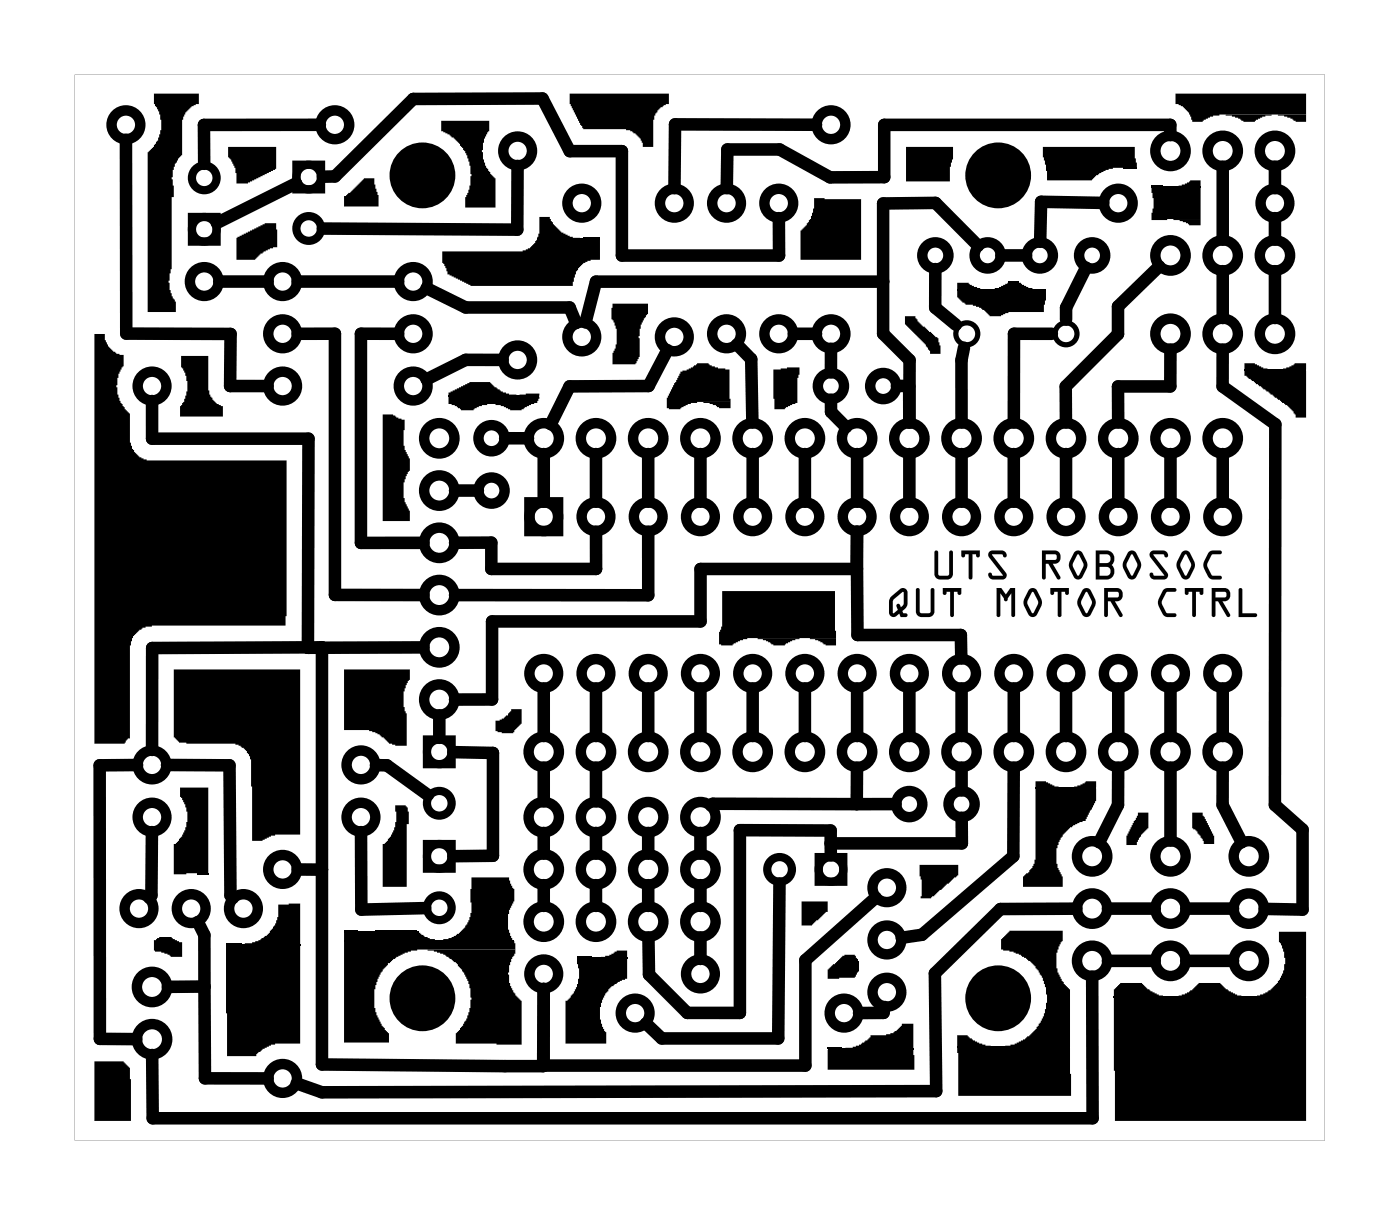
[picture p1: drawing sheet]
<svg xmlns="http://www.w3.org/2000/svg" width="68mm" height="59mm" viewBox="0 0 68 59" stroke-linecap="round" stroke-linejoin="round" font-family="sans-serif">
<g fill="#000">
<path d="M4.6 16.2h.5v.3l.2 .3 .4 .4 .3 .1v.5l-.1 .1-.2 .5v.8l.4 .7 .2 .2v1.4l.1 .3 .4 .4 .3 .2h6.8v8h-6.5l-.6 .2-.3 .3-.2 .5v4.5h-.1l-.1 .2h-1.5zM7.5 4.6h2.2v.5l-.4 .1-.3 .3-.1 .3v1.7l-.4 .5-.1 .6 .1 .4v.6h-.1v3.5l-.2 .6 .2 .7 .2 .3v.5h-1.4v-7.8l.5-.6 .1-.5v-.7l-.3-.5zM8.8 17.3h1.3v1.7l.2 .4 .2 .2 .3 .1v.5h-2v-.5l.2-.2 .1-.5v-.7l-.3-.4zM11.1 7.1h2.3v1.1l-1.3 .7h-.6l-.1-.7-.2-.4-.1-.2zM11.5 11.6l1.4-.7h.5l.1 1.1-.7 .2-.4 .4h-.9zM16.7 9.5l.3-.1 .7-.7h.5l.1 .5 .1 .3v.5h-1.7zM21.5 5.9h2.3v.5l-.3 .3-.1 .7 .2 .8 .5 .5v1.4h-1.5v-.5l.2-.4 .1-.6-.1-.7-.4-.9-.5-.5-.4-.1zM21.8 19.1l1-.5h1l.6 .4 .7 .2h-3.3zM24.1 19.6l1.7 .1-.4 .2h-.6l-.3-.2zM25.3 19.2l.9-.1v.1zM21.8 19.3h4.4v.1l-.1 .2h-.1h-2.3l-.4 .1-.3 .2h-.6l-.3-.2-.3-.1zM26.2 10.5h.5l.2 .4 .4 .4 .6 .3h.3h-2.1l.1-.2z"/>
<path d="M28.4 11.6h.8zM21.5 12.2h3.9l.4-.1 .3-.4h3.1v.9h-.5l-.3 .2-.4 .4-.1 .7h-5l-1.1-.6-.1-.3-.2-.2zM29.8 14.8h1.7v.5l-.2 .2-.2 .5v1.4l-.2 .3h-1.1v-.6l.2-.4v-.7l-.2-.4-.1-.1zM27.7 4.6h4.8v.5l-.4 .1-.3 .4v1.5h-.5l-.1-.4-.5-.4h-2.3l-.7-1.2zM33.1 18.1l.6-.2 .2-.2h.6v.1l.4 .1 .6 .1v1.5h-1.6l-.5 .1-.3 .3-.7-.1v-.5zM34.2 19.5h1.3v.3h-.5l-.2-.1zM37.6 18l1.3-.1v.3l-.1 .2v1.2l-.6 .2v.1h-.5zM39.6 9.6l2.3 .1v2.9h-3v-1.4l.5-.6 .2-.5zM44 15.4h.5l.1 .2 .3 .3h.1l.2 .2 .4 .3 .1 .8h-.5v-.2l-.2-.3-1-.9zM44.1 7.1h2.2v.7l-.1 .3v.7h-2.1zM46.6 13.7h.5l.1 .1 .5 .3h-1.1zM49 13.7h.5z"/>
<path d="M48.4 14h.2l.4-.3h.7v.1l.5 .3zM46.6 14.1h4.3l-.1 1.1h-1.8l-.3 .2h-.6l-.5-.5-.6-.1-.2-.1-.2-.2zM50.7 7.1h4.5l.1 1.1h-1.4l-.6 .3-.2 .3h-2.2v-.8l-.2-.4zM54.6 8.2h.7zM56 9l.6 .1zM57.3 9h.3l.3-.2h.5v.3zM56 9.1h2.4v1.5l-2.4 .1v-.4l.1-.2zM57.1 10.6h1.3v.4h-.6l-.1-.2zM60.5 17.7h.5l.6 .3h-1.1zM59.6 5.6h2.2l-.4 .1-.4 .2h-.5l-.3-.2zM57.2 4.6h6.3v1h-4.2l-.5 .1-.3 .2h-.5l-.2-.4-.3-.3-.3-.1zM62.1 5.6h1.4v.3h-.5l-.2-.2z"/>
<path d="M62.4 17.9h.3l.3-.2h.5v.3zM60.5 18h3v2.3h-.5l-.1-.3-.3-.3-2.1-1.4zM8.8 38.3h1.3v4.1l-1.6 .1v-1.5h.1l.3-.3 .2-.7v-.5l-.2-.7-.1-.1zM8.5 32.5h6.1v8.1h-1.2l-.6 .3h-.5v-2.7l-.1-1.4-.3-.4-.5-.3h-2.3h-.4l-.2-.3zM18.6 20.1h.5l.3 .2 .3 .1-.1 1.3 .3 .6v.6h-.1l-.2 .5v.8l.3 .6v.5h-1.3zM19.2 39.1h.5l.2 .4v.6h-.1v3h-1.2v-2.1h.1l.3-.3 .2-.5zM16.7 32.5h3.2v.5l-.1 .1-.2 .5v.8l.2 .3v1.6h-.6l-.3-.2-.4-.4-.5-.2h-1.3zM24.1 35l.4-.1 .1-.1h.1l.2-.3h.5v.7l-.4 .3v.1h-.6l-.3-.1zM36.8 31l2.1 .1h-.4l-.3 .3h-.6l-.3-.3zM35.1 28.7h5.5l.1 2.3h-4.4l-.6 .3-.1 .1h-.5l-.1-.1v-.6l.1-.2zM39.4 31h1.3v.4h-.5l-.4-.3zM50.4 38h.5l.6 .3h-1.1z"/>
<path d="M52.2 38.2h.3l.3-.2h.5v.3zM50.4 38.3h2.9v.6l-.5 1-.3 .1-.5 .2-.5 .7-.1 .3v.8l.3 .6v.5h-1.9v-.5l.3-.2 .3-.6zM55.3 39.5h.5v.8l-.3 .3-.2 .5h-.5v-.5l.5-.8zM58 39.5h.5v.2h.1l.4 .9v.4h-.5l-.1-.4-.3-.3h-.1zM4.6 51.6h1.4l.3 .3 .1 2.6h-1.8zM7.5 45.7l.2-.2h.7l.3 .3h.2v.7h-.6l-.1-.1-.4-.1h-.3zM9.6 42.4l.5 .1zM11 45.9h.8zM13.5 44l1.1-.1v2h-2.7l.7-.2 .5-.4 .4-.7zM11 46h3.6v4.7l-1.4 .1-.6 .3-.1 .2h-1.5zM16.7 45.2l.7 .1zM16.7 45.3h3.7l.2 .2 .6 .2h-4.5z"/>
<path d="M22.9 42.7h1.9v.3l.2 .2v.6l-.3 .6v.8l.2 .5h-3.3l.7-.3 .5-.7 .1-.3zM16.7 45.7h8.3l.1 .5h-4.8l-1 .3-.7 .6-.4 1 .1 1.1 .3 .7 .3 .3v.5h-2.2zM20.8 46.2h4.3v.2l-.2 .1-.1 .4-.1 .5 .1 .4 .2 .4 .4 .4v2.2l-3.2-.1v-.5l.5-.6 .2-.6v-.5l-.1-.7-.2-.5-.4-.5-.6-.4zM28.1 46.5l.7 .1zM29.2 46.5h.4l.4-.3h.5v.4zM28.1 46.6h2.4v1l-.5 .1-.4 .4-.4 .9v.6l.1 .3 .2 .3v.5h-2v-2.1h.1l.3-.3 .2-.5 .1-.7zM39 43.8h1.3v.5h-.1l-.7 .7h-.5zM40.3 50.9l.7 .1zM40.3 47.1l.8-.7h.5l.2 .3v.5l-.2 .3-1.3 .1zM41.1 50.9h.4l.4-.1 .4-.4v-.1h.8l.4-.1 .4-.3v-.1h.5v1.2zM40.3 51h4.1l.1 1h-4.2zM44.7 42h1.9v.5l-1.3 1.2h-.5v-.9l-.1-.2z"/>
<path d="M46.6 50.3h.5l.3 .3 .8 .3h-1.6zM48.7 45.6l.4-.4h2.6v.5l-.1 .1-.2 .5v.8l.2 .6 .4 .4v2.8h-3.1l.4-.1 .6-.3 .5-.5 .4-.7 .1-1-.2-.8-.3-.5-.9-.6-.8-.2zM46.6 50.9h5.4l.1 2.4h-5.5zM54.2 48.1l.3-.3h1l.4 .4 .7 .2h-2.4zM57.3 48.4l.5-.2 .5-.4h1.1l.4 .4 .6 .2zM62.2 45.3h1.3v3.1h-2.4l.7-.3 .3-.3 .3-.5a1.77 1.77 0 0 0 0-1.2l-.2-.3zM54.2 48.5h9.3v6h-9.3z"/>
<path d="M3.6 3.6v51.8h60.8v-51.8zM3.6 3.6h60.8v51.8h-60.8z"/>
<path d="M43.4 29l.4-.4h.3v.8l-.2 .3v.1h.2v.2h-.3l-.1-.2-.2 .2-.2-.1-.1-.6zM43.4 29a1.01 1.01 0 0 0-.1 .9l.2 .1 .2-.2 .1 .2h.2a.09 .09 0 0 0 .1-.1 .09 .09 0 0 0-.1-.1h-.1v-.1l.2-.3v-.8h-.3zM43.5 29.1v.7l.2-.2-.1-.2h.1l.1 .1 .1-.1v-.6zM43.5 29.1l.4-.3 .1 .5a.11 .11 0 0 1-.1 .2 .11 .11 0 0 1-.1-.1h-.2l.1 .2-.3 .2zM44.6 28.6h.1v1.1l.1 .1h.5v-1.1l.1-.1v1.1l-.1 .3h-.6l-.1-.2zM44.6 28.6v1.2l.1 .2h.6l.1-.3v-1.1l-.1 .1v1.1h-.5l-.1-.1v-1zM45.8 28.6h1l-.1 .3h-.1v-.1h-.2v1.1a.09 .09 0 0 1-.1 .1 .09 .09 0 0 1-.1-.1v-1.1h-.2a.09 .09 0 0 1-.1 .1 .09 .09 0 0 1-.1-.1zM45.9 28.6v.2a.09 .09 0 0 0 0 .1 .09 .09 0 0 0 .1-.1h.2v1.1a.09 .09 0 0 0 .1 .1 .09 .09 0 0 0 .1-.1v-1.1h.2a.09 .09 0 0 0 .1 .1 .09 .09 0 0 0 .1-.1v-.2zM48.5 28.6h.2l.2 .3 .2-.3h.3l-.1 1.4-.1-.1v-1.1l-.2 .3a.1 .1 0 0 1-.1 .1 .1 .1 0 0 1-.1-.1l-.2-.3 .1 1.1-.2 .1zM48.5 28.6v1.3l.1 .1v-.1v-1.1l.3 .4 .3-.4v1.1a.09 .09 0 0 0 .1 .1 .09 .09 0 0 0 .1-.1v-1.3h-.3l-.2 .3-.2-.3zM50 28.7l.2-.1 .2 .1 .3 .5-.1 .3-.3 .5-.3-.1-.2-.5v-.3zM50 28.7l-.2 .4v.3l.2 .5 .3 .1 .3-.5 .1-.3-.3-.5-.2-.1zM50.2 28.8l-.2 .5 .2 .5 .3-.5zM50.2 28.8l.3 .5-.3 .5-.2-.5zM51.1 28.6h.9v.2a.09 .09 0 0 1-.1 .1 .09 .09 0 0 1-.1-.1h-.2v1.1a.09 .09 0 0 1-.1 .1 .09 .09 0 0 1-.1-.1v-1.1h-.1a.09 .09 0 0 1-.1 .1 .09 .09 0 0 1-.1-.1zM51.1 28.6v.2a.09 .09 0 0 0 .1 .1 .09 .09 0 0 0 .1-.1h.1v1.1a.09 .09 0 0 0 .1 .1 .09 .09 0 0 0 .1-.1v-1.1h.2a.09 .09 0 0 0 .1 .1 .09 .09 0 0 0 .1-.1v-.2zM52.7 28.7l.1-.1 .2 .1 .3 .5-.1 .3-.3 .5-.2-.1-.3-.5v-.3zM52.7 28.7l-.3 .4v.3l.3 .5 .2 .1 .3-.5 .1-.3-.3-.5-.2-.1zM52.8 28.8l-.2 .5 .2 .5 .3-.5zM52.8 28.8l.3 .5-.3 .5-.2-.5zM53.7 28.6h.6a.33 .33 0 0 1 .3 .4 .33 .33 0 0 1-.4 .2l.4 .7a.09 .09 0 0 1 0 .1 .11 .11 0 0 1-.2-.1l-.4-.7h-.1v.7a.09 .09 0 0 1-.1 .1 .09 .09 0 0 1-.1-.1zM53.7 28.6v1.3h.2v-.7h.1l.4 .7a.11 .11 0 0 0 .2 .1 .09 .09 0 0 0 0-.1l-.4-.7a.33 .33 0 0 0 .4-.2 .33 .33 0 0 0-.3-.4zM53.9 28.8v.2h.5v-.2zM53.9 28.8h.5v.2h-.5zM56.6 28.7l.2-.1h.4v.2h-.5l-.2 .5 .2 .5h.5v.2h-.6l-.2-.5-.1-.3zM56.6 28.7l-.2 .4a.84 .84 0 0 0 .3 .9h.4a.09 .09 0 0 0 .1-.1 .09 .09 0 0 0-.1-.1h-.4l-.2-.5 .2-.5h.5v-.2h-.4zM57.6 28.6h.9v.2a.09 .09 0 0 1-.1 .1 .09 .09 0 0 1-.1-.1h-.1v1.1a.09 .09 0 0 1-.1 .1 .09 .09 0 0 1-.1-.1v-1.1h-.2a.09 .09 0 0 1-.1 .1 .09 .09 0 0 1-.1-.1zM57.6 28.6l.1 .3h.1v-.1h.2v1.1a.09 .09 0 0 0 .1 .1 .09 .09 0 0 0 .1-.1v-1.1h.1a.09 .09 0 0 0 .1 .1 .09 .09 0 0 0 .1-.1v-.2zM58.9 28.6h.7a.33 .33 0 0 1 .2 .4 .33 .33 0 0 1-.3 .2l.3 .7a.09 .09 0 0 1 0 .1 .09 .09 0 0 1-.1-.1l-.5-.7h-.1v.7h-.2zM58.9 28.6v1.3a.09 .09 0 0 0 .1 .1 .09 .09 0 0 0 .1-.1v-.7h.1l.5 .7 .1 .1v-.1l-.4-.7 .3-.1 .1-.2-.1-.3zM59.1 28.8v.2h.5v-.2zM59.1 28.8h.5v.2h-.5zM60.3 28.6l.1 .1v1.1h.7v.2h-.9zM60.3 28.6l-.1 1.4h.8a.09 .09 0 0 0 .1-.1 .09 .09 0 0 0-.1-.1h-.6v-1.1z"/>
<path d="M43.4 29l.4-.4h.3v.8l-.2 .3v.1h.1a.09 .09 0 0 1 .1 .1 .09 .09 0 0 1-.1 .1h-.2l-.1-.2-.2 .2-.2-.1a.96 .96 0 0 1 0-.8zM43.5 29.1l-.1 .7 .3-.2-.1-.1a.11 .11 0 0 1 .1-.1 .11 .11 0 0 1 .1 .1l.2-.2-.1-.5zM44.6 28.6h.1v1.1l.1 .1h.5v-1.1a.09 .09 0 0 1 .1-.1 .09 .09 0 0 1 0 .1v1.1l-.1 .2h-.5l-.2-.1-.1-.2zM45.9 28.6h.9v.2a.09 .09 0 0 1-.1 .1 .09 .09 0 0 1-.1-.1h-.2v1.1a.09 .09 0 0 1-.1 .1 .09 .09 0 0 1-.1-.1v-1.1h-.2a.09 .09 0 0 1-.1 .1 .09 .09 0 0 1 0-.1zM48.5 28.6h.2l.2 .3 .2-.3h.3v1.3a.09 .09 0 0 1-.1 .1 .09 .09 0 0 1-.1-.1v-1.1l-.2 .3a.1 .1 0 0 1-.1 .1 .1 .1 0 0 1-.1-.1l-.2-.3v1.1a.09 .09 0 0 1 0 .1 .09 .09 0 0 1-.1-.1zM50 28.7l.2-.1 .2 .1 .3 .5-.3 .7a.24 .24 0 0 1-.4 0l-.2-.6zM50.2 28.8l-.2 .5 .2 .5 .3-.5zM51.1 28.6h.9v.2a.09 .09 0 0 1-.1 .1 .09 .09 0 0 1-.1-.1h-.2v1.1a.09 .09 0 0 1-.1 .1 .09 .09 0 0 1-.1-.1v-1.1h-.1a.09 .09 0 0 1-.1 .1 .09 .09 0 0 1-.1-.1zM52.7 28.7l.1-.1 .2 .1 .3 .5-.2 .7a.25 .25 0 0 1-.5 0l-.2-.6zM52.8 28.8l-.2 .5 .2 .5 .3-.5zM53.7 28.6h.6a.33 .33 0 0 1 .3 .4 .33 .33 0 0 1-.4 .2l.4 .7a.09 .09 0 0 1 0 .1 .11 .11 0 0 1-.2-.1l-.4-.7h-.1v.7a.09 .09 0 0 1-.1 .1 .09 .09 0 0 1-.1-.1zM53.9 28.8v.2h.5v-.2zM56.6 28.7l.5-.1a.09 .09 0 0 1 .1 .1 .09 .09 0 0 1-.1 .1h-.4l-.2 .5 .2 .5h.4a.09 .09 0 0 1 .1 .1 .09 .09 0 0 1-.1 .1 .62 .62 0 0 1-.8-.6l.1-.3zM57.6 28.6h.9v.2a.09 .09 0 0 1-.1 .1 .09 .09 0 0 1-.1-.1h-.1v1.1a.09 .09 0 0 1-.1 .1 .09 .09 0 0 1-.1-.1v-1.1h-.2a.09 .09 0 0 1-.1 .1 .09 .09 0 0 1-.1-.1zM58.9 28.6h.7a.33 .33 0 0 1 .2 .4 .33 .33 0 0 1-.3 .2l.3 .7a.09 .09 0 0 1 0 .1 .09 .09 0 0 1-.1-.1l-.5-.7h-.1v.7a.09 .09 0 0 1-.1 .1 .09 .09 0 0 1-.1-.1zM59.1 28.8v.2h.5v-.2zM60.3 28.6l.1 .1v1.1h.6a.09 .09 0 0 1 .1 .1 .09 .09 0 0 1-.1 .1h-.8z"/>
<path d="M45.5 26.8h.1v1.1l.1 .1 .5-.1v-1.1h.1v1.1l-.1 .3h-.6l-.1-.2zM45.5 26.8v1.2l.1 .1h.6l.1-.2v-1.1h-.1v1.1l-.5 .1-.1-.1v-1.1zM46.8 26.8h.9l-.1 .3h-.1v-.2h-.2l-.1 1.3-.1-.1v-1.2h-.2v.2h-.1zM46.8 26.8v.3h.1v-.2h.2v1.2a.09 .09 0 0 0 .1 .1 .09 .09 0 0 0 .1-.1v-1.2h.2v.2h.1l.1-.3zM48.1 26.8h.6h.2l.1 .2-.1 .1-.2-.2-.5 .1 .8 1-.2 .2h-.5l-.2-.1v-.2a.1 .1 0 0 1 .1-.1 .11 .11 0 0 1 .1 .2h.5l-.7-.9zM48.1 26.8v.3l.7 .9-.6-.1a.09 .09 0 0 0 0-.1 .09 .09 0 0 0-.1 .1l.1 .3 .7-.1v-.2l-.7-.9h.6a.09 .09 0 0 0 .1 .1 .09 .09 0 0 0 .1-.1l-.2-.2zM50.7 26.8h.6a.33 .33 0 0 1 .3 .3 .33 .33 0 0 1-.4 .3l.4 .6a.11 .11 0 0 1-.1 .2 .09 .09 0 0 1-.1-.1l-.4-.7h-.1v.7h-.2zM50.7 26.8v1.3h.1l.1-.7h.1l.4 .7 .1 .1 .1-.2-.4-.6 .3-.1 .1-.4-.3-.1zM50.9 26.9v.3h.5l-.1-.3zM50.9 26.9h.4l.1 .3h-.5zM52.3 26.8h.1h.2l.3 .6-.1 .3-.3 .5-.2-.1-.3-.5v-.3zM52.3 26.8l-.3 .5v.3l.3 .5 .2 .1 .3-.5 .1-.3-.3-.6h-.2zM52.4 27l-.2 .5 .2 .5 .3-.5zM52.4 26.9l.3 .6-.3 .5-.2-.5zM53.3 26.8h.5a.4 .4 0 0 1 .4 .2 .4 .4 0 0 1-.1 .5l.1 .3a.37 .37 0 0 1-.4 .4h-.5zM53.3 26.8v1.4h.5a.41 .41 0 0 0 .4-.3 .41 .41 0 0 0-.1-.4 .41 .41 0 0 0 .1-.5 .41 .41 0 0 0-.4-.2zM53.5 27.6v.4h.3a.22 .22 0 0 0 .2-.2 .22 .22 0 0 0-.2-.2zM53.5 27.6h.3a.22 .22 0 0 1 .2 .2 .22 .22 0 0 1-.2 .2h-.3zM53.5 26.9v.5l.5-.1a.23 .23 0 0 0-.2-.4zM53.5 26.9l.5 .1v.3l-.5 .1zM54.9 26.8h.1h.2l.3 .6v.3l-.4 .5-.2-.1-.3-.5v-.3zM54.9 26.8l-.3 .5v.3l.3 .5 .2 .1 .4-.5v-.3l-.3-.6h-.2zM55 27l-.2 .5 .2 .5 .3-.5zM55 26.9l.3 .6-.3 .5-.2-.5zM56 26.8h.6h.1l.1 .2v.1l-.2-.2-.5 .1 .7 1-.1 .2h-.5l-.2-.1-.1-.2a.13 .13 0 0 1 .2 0 .13 .13 0 0 1 .1 .1h.4l-.7-.9zM56 26.8l-.1 .3 .7 .9-.5-.1a.09 .09 0 0 0-.1-.1 .09 .09 0 0 0-.1 .1l.2 .3 .6-.1 .1-.2-.7-.9h.5a.09 .09 0 0 0 .1 .1 .09 .09 0 0 0 .1-.1l-.1-.2zM57.5 26.8h.2h.1l.3 .6v.3l-.4 .5-.2-.1-.3-.5 .1-.3zM57.5 26.8l-.2 .5-.1 .3 .3 .5 .2 .1 .4-.5v-.3l-.3-.6h-.1zM57.6 27l-.2 .5 .3 .5 .2-.5zM57.6 26.9l.3 .6-.2 .5-.3-.5zM58.8 26.8h.2h.4v.1l-.5 .1-.2 .5 .2 .5h.5v.2l-.6-.1-.2-.4-.1-.3zM58.8 26.8l-.2 .5a.84 .84 0 0 0 .3 .9h.4a.09 .09 0 0 0 .1-.1 .09 .09 0 0 0-.1-.1h-.4l-.2-.5 .2-.5 .5-.1v-.1h-.4z"/>
<path d="M45.5 26.8h.1v1.1l.1 .1 .5-.1v-1.1a.09 .09 0 0 1 .1 0v1.2l-.1 .1-.5 .1-.2-.1-.1-.2zM46.8 26.8h.9v.2a.09 .09 0 0 1-.1 .1 .09 .09 0 0 1-.1-.1l-.2-.1v1.2a.09 .09 0 0 1-.1 .1 .09 .09 0 0 1-.1-.1v-1.2l-.2 .1a.09 .09 0 0 1-.1 .1 .09 .09 0 0 1 0-.1zM48.1 26.8h.7l.2 .2a.13 .13 0 0 1-.2 .1 .13 .13 0 0 1-.1-.2l-.5 .1 .7 .8v.2l-.1 .2h-.5l-.2-.1v-.2a.13 .13 0 0 1 .1 0 .13 .13 0 0 1 .1 .1h.5l-.7-.9zM50.7 26.8h.6a.33 .33 0 0 1 .3 .3 .33 .33 0 0 1-.4 .3l.4 .6a.11 .11 0 0 1-.1 .2 .09 .09 0 0 1-.1-.1l-.4-.7h-.1v.7a.09 .09 0 0 1-.1 .1 .09 .09 0 0 1-.1-.1zM50.9 26.9v.3h.5l-.1-.3zM52.3 26.8h.1h.2l.3 .6-.3 .6a.24 .24 0 0 1-.4 0l-.2-.5zM52.4 26.9l-.2 .6 .2 .5 .3-.5zM53.3 26.8h.5a.4 .4 0 0 1 .4 .2 .4 .4 0 0 1-.1 .5l.1 .3a.37 .37 0 0 1-.4 .4h-.5zM53.5 27.6v.4h.3a.22 .22 0 0 0 .2-.2 .22 .22 0 0 0-.2-.2zM53.5 26.9v.5h.3a.22 .22 0 0 0 .2-.2 .22 .22 0 0 0-.2-.3zM54.9 26.8h.1h.2l.3 .6-.2 .6a.25 .25 0 0 1-.5 0l-.2-.5zM55 26.9l-.2 .6 .2 .5 .3-.5zM56 26.8h.7l.1 .2a.13 .13 0 0 1-.1 .1 .13 .13 0 0 1-.1-.2l-.5 .1 .7 .8v.2l-.1 .2h-.5l-.2-.1-.1-.2a.13 .13 0 0 1 .2 0 .13 .13 0 0 1 .1 .1h.4l-.7-.9zM57.5 26.8h.2h.1l.3 .6-.2 .6a.24 .24 0 0 1-.4 0l-.3-.5zM57.6 26.9l-.2 .6 .3 .5 .2-.5zM58.8 26.8h.5a.09 .09 0 0 1 .1 0 .09 .09 0 0 1-.1 .1l-.4 .1-.2 .5 .2 .5h.4a.09 .09 0 0 1 .1 .1 .09 .09 0 0 1-.1 .1 .62 .62 0 0 1-.8-.6l.1-.3z"/>
</g>
<g fill="none" stroke="#000" stroke-width=".05">
<path d="M21.8 19.3h4.4M26.1 11.6h3.1M46.6 14.1h4.3M56 9.1h2.4M60.5 18h3M50.4 38.3h2.9M11 45.9h3.6M16.7 45.3h3.6M16.7 45.7h8.3M18.3 45.3h2M28.1 46.6h2.4M40.3 51h4.1"/>
<path d="M46.6 50.9h5.4M54.2 48.5h9.3"/>
</g>
<g fill="#000">
<circle cx="20.5" cy="8.5" r="1.6"/>
<circle cx="40.5" cy="11.2" r=".95"/>
<circle cx="48.5" cy="8.5" r="1.6"/>
<circle cx="12" cy="24.1" r=".95"/>
<circle cx="12.8" cy="34.4" r=".95"/>
<circle cx="18.2" cy="34.1" r=".95"/>
<circle cx="13.1" cy="47.6" r=".95"/>
<circle cx="20.5" cy="48.5" r="1.6"/>
<circle cx="48.5" cy="48.5" r="1.6"/>
<circle cx="61.6" cy="50.3" r=".95"/>
</g>
<g fill="none" stroke="#000" stroke-width=".51">
<path d="M25.7 24.4h1.4v1.4h-1.4z"/>
<circle cx="6.1" cy="6.1" r=".7"/>
<circle cx="7.4" cy="18.8" r=".7"/>
<circle cx="9.9" cy="13.7" r=".7"/>
<circle cx="13.7" cy="18.8" r=".7"/>
<circle cx="13.7" cy="16.2" r=".7"/>
<circle cx="13.7" cy="13.7" r=".7"/>
<circle cx="16.3" cy="6.1" r=".7"/>
<circle cx="20.1" cy="18.8" r=".7"/>
<circle cx="20.1" cy="16.2" r=".7"/>
<circle cx="20.1" cy="13.7" r=".7"/>
<circle cx="25.2" cy="17.5" r=".7"/>
<circle cx="25.2" cy="7.3" r=".7"/>
<circle cx="28.3" cy="9.9" r=".7"/>
<circle cx="28.3" cy="16.4" r=".7"/>
<circle cx="32.8" cy="9.9" r=".7"/>
<circle cx="32.8" cy="16.4" r=".7"/>
<circle cx="35.3" cy="9.9" r=".7"/>
<circle cx="35.3" cy="16.2" r=".7"/>
<circle cx="37.9" cy="9.9" r=".7"/>
<circle cx="37.9" cy="16.2" r=".7"/>
<circle cx="40.4" cy="18.8" r=".64"/>
<circle cx="40.4" cy="16.2" r=".7"/>
<circle cx="40.4" cy="6.1" r=".7"/>
<circle cx="43" cy="18.8" r=".64"/>
<circle cx="45.5" cy="12.4" r=".64"/>
<circle cx="48" cy="12.4" r=".64"/>
<circle cx="50.6" cy="12.4" r=".64"/>
<circle cx="53.1" cy="12.4" r=".64"/>
<circle cx="54.4" cy="9.9" r=".7"/>
<circle cx="56.9" cy="16.2" r=".74"/>
<circle cx="56.9" cy="7.3" r=".74"/>
<circle cx="56.9" cy="12.4" r=".74"/>
<circle cx="59.5" cy="12.4" r=".74"/>
<circle cx="59.5" cy="16.2" r=".74"/>
<circle cx="59.5" cy="7.3" r=".74"/>
<circle cx="62" cy="9.9" r=".7"/>
<circle cx="62" cy="7.3" r=".74"/>
<circle cx="62" cy="16.2" r=".74"/>
<circle cx="62" cy="12.4" r=".74"/>
<circle cx="7.4" cy="37.2" r=".7"/>
<circle cx="7.4" cy="39.7" r=".7"/>
<circle cx="17.6" cy="37.2" r=".7"/>
<circle cx="17.6" cy="39.7" r=".7"/>
<circle cx="21.4" cy="31.5" r=".74"/>
<circle cx="21.4" cy="34" r=".74"/>
<circle cx="21.4" cy="28.9" r=".74"/>
<circle cx="21.4" cy="26.4" r=".74"/>
<circle cx="21.4" cy="21.3" r=".74"/>
<circle cx="21.4" cy="23.8" r=".74"/>
<circle cx="23.9" cy="21.3" r=".64"/>
<circle cx="23.9" cy="23.8" r=".64"/>
<circle cx="26.4" cy="39.7" r=".74"/>
<circle cx="26.4" cy="21.3" r=".74"/>
<circle cx="26.4" cy="32.7" r=".7"/>
<circle cx="26.4" cy="25.1" r=".7"/>
<circle cx="26.4" cy="36.5" r=".74"/>
<circle cx="29" cy="39.7" r=".74"/>
<circle cx="29" cy="21.3" r=".74"/>
<circle cx="29" cy="32.7" r=".7"/>
<circle cx="29" cy="25.1" r=".7"/>
<circle cx="29" cy="36.5" r=".74"/>
<circle cx="31.5" cy="39.7" r=".74"/>
<circle cx="31.5" cy="21.3" r=".74"/>
<circle cx="31.5" cy="32.7" r=".7"/>
<circle cx="31.5" cy="25.1" r=".7"/>
<circle cx="31.5" cy="36.5" r=".74"/>
<circle cx="34.1" cy="39.7" r=".74"/>
<circle cx="34.1" cy="21.3" r=".74"/>
<circle cx="34.1" cy="32.7" r=".7"/>
<circle cx="34.1" cy="25.1" r=".7"/>
<circle cx="34.1" cy="36.5" r=".74"/>
<circle cx="36.6" cy="21.3" r=".74"/>
<circle cx="36.6" cy="32.7" r=".7"/>
<circle cx="36.6" cy="25.1" r=".7"/>
<circle cx="36.6" cy="36.5" r=".74"/>
<circle cx="39.1" cy="21.3" r=".74"/>
<circle cx="39.1" cy="32.7" r=".7"/>
<circle cx="39.1" cy="25.1" r=".7"/>
<circle cx="39.1" cy="36.5" r=".74"/>
<circle cx="41.7" cy="21.3" r=".74"/>
<circle cx="41.7" cy="32.7" r=".7"/>
<circle cx="41.7" cy="25.1" r=".7"/>
<circle cx="41.7" cy="36.5" r=".74"/>
<circle cx="44.2" cy="39.1" r=".64"/>
<circle cx="44.2" cy="21.3" r=".74"/>
<circle cx="44.2" cy="32.7" r=".7"/>
<circle cx="44.2" cy="25.1" r=".7"/>
<circle cx="44.2" cy="36.5" r=".74"/>
<circle cx="46.8" cy="21.3" r=".74"/>
<circle cx="46.8" cy="39.1" r=".64"/>
<circle cx="46.8" cy="32.7" r=".7"/>
<circle cx="46.8" cy="25.1" r=".7"/>
<circle cx="46.8" cy="36.5" r=".74"/>
<circle cx="49.3" cy="21.3" r=".74"/>
<circle cx="49.3" cy="32.7" r=".7"/>
<circle cx="49.3" cy="25.1" r=".7"/>
<circle cx="49.3" cy="36.5" r=".74"/>
<circle cx="51.8" cy="21.3" r=".74"/>
<circle cx="51.8" cy="32.7" r=".7"/>
<circle cx="51.8" cy="25.1" r=".7"/>
<circle cx="51.8" cy="36.5" r=".74"/>
<circle cx="54.4" cy="21.3" r=".74"/>
<circle cx="54.4" cy="32.7" r=".7"/>
<circle cx="54.4" cy="25.1" r=".7"/>
<circle cx="54.4" cy="36.5" r=".74"/>
<circle cx="56.9" cy="21.3" r=".74"/>
<circle cx="56.9" cy="32.7" r=".7"/>
<circle cx="56.9" cy="25.1" r=".7"/>
<circle cx="56.9" cy="36.5" r=".74"/>
<circle cx="59.5" cy="21.3" r=".74"/>
<circle cx="59.5" cy="32.7" r=".7"/>
<circle cx="59.5" cy="25.1" r=".7"/>
<circle cx="59.5" cy="36.5" r=".74"/>
<circle cx="6.8" cy="44.2" r=".7"/>
<circle cx="7.4" cy="48" r=".74"/>
<circle cx="7.4" cy="50.5" r=".74"/>
<circle cx="9.3" cy="44.2" r=".7"/>
<circle cx="11.8" cy="44.2" r=".7"/>
<circle cx="13.7" cy="52.4" r=".7"/>
<circle cx="13.7" cy="42.3" r=".7"/>
<circle cx="26.4" cy="44.8" r=".74"/>
<circle cx="26.4" cy="42.3" r=".74"/>
<circle cx="26.4" cy="47.3" r=".7"/>
<circle cx="29" cy="42.3" r=".74"/>
<circle cx="29" cy="44.8" r=".74"/>
<circle cx="30.9" cy="49.2" r=".7"/>
<circle cx="31.5" cy="42.3" r=".74"/>
<circle cx="31.5" cy="44.8" r=".74"/>
<circle cx="34.1" cy="44.8" r=".74"/>
<circle cx="34.1" cy="42.3" r=".74"/>
<circle cx="34.1" cy="47.3" r=".7"/>
<circle cx="41" cy="49.2" r=".7"/>
<circle cx="43.1" cy="48.2" r=".7"/>
<circle cx="43.1" cy="45.7" r=".7"/>
<circle cx="43.1" cy="43.2" r=".7"/>
<circle cx="53.1" cy="46.7" r=".74"/>
<circle cx="53.1" cy="41.6" r=".74"/>
<circle cx="53.1" cy="44.2" r=".74"/>
<circle cx="56.9" cy="46.7" r=".74"/>
<circle cx="56.9" cy="41.6" r=".74"/>
<circle cx="56.9" cy="44.2" r=".74"/>
<circle cx="60.7" cy="46.7" r=".74"/>
<circle cx="60.7" cy="41.6" r=".74"/>
<circle cx="60.7" cy="44.2" r=".74"/>
</g>
<g fill="none" stroke="#000" stroke-width=".25">
<circle cx="47" cy="16.2" r=".53"/>
<circle cx="51.8" cy="16.2" r=".53"/>
</g>
<g fill="none" stroke="#000" stroke-width=".4">
<path d="M9.3 10.5h1.2v1.2h-1.2zM14.4 8h1.2v1.2h-1.2zM20.8 35.9h1.2v1.2h-1.2zM20.8 41h1.2v1.2h-1.2zM39.8 41.7h1.2v1.2h-1.2z"/>
<circle cx="9.9" cy="8.6" r=".6"/>
<circle cx="9.9" cy="11.1" r=".6"/>
<circle cx="15" cy="8.6" r=".6"/>
<circle cx="15" cy="11.1" r=".6"/>
<circle cx="21.4" cy="36.5" r=".6"/>
<circle cx="21.4" cy="39" r=".6"/>
<circle cx="21.4" cy="41.6" r=".6"/>
<circle cx="21.4" cy="44.1" r=".6"/>
<circle cx="37.9" cy="42.3" r=".6"/>
<circle cx="40.4" cy="42.3" r=".6"/>
</g>
<g fill="none" stroke="#000" stroke-width=".61">
<path d="M6.1 6.8v9.4h5.1v2.6h1.8M7.4 19.5v1.8h7.6v10.2M10.7 13.7h2.3M14.4 8.9l-3.9 1.9M14.5 16.2h1.8v12.7h4.3M14.5 13.7h4.9M15.6 6.1h-5.7v1.9M15.7 8.6h.6l3.8-3.8h6.3l1.3 2.5h2.5v5.1h7.7v-1.8M19.4 16.2h-1.8v10.2h3M20.7 14l1.9 .9h5.1l.3 .8M24.4 17.5h-1.8l-1.9 .9M25.2 8.1v3.1l-9.5-.1"/>
<path d="M32.5 17l-1 1.8h-3.8l-.9 1.8M35.8 16.7l.7 .8 .1 3M38.6 16.2h1.1M39.7 6.1l-6.9-.1v3.1M40.4 19.4v.6l.7 .8M40.4 17v1.1M42.9 13.7h-13.9l-.5 2M45.5 13.1v1.9l1 .8M46.9 16.9l-.1 .6v3M47.6 11.9l-2.1-2h-2.6v6.3l1.3 1.3v3v-1.7h-.6M48.7 12.4h1.2M51.2 16.2h-1.9v4.3"/>
<path d="M52.8 13l-1 2v.5M53.7 9.9l-3.1-.1v2M56.4 12.9l-2 2v1.3l-2.6 2.6v1.7M56.9 6.6v-.5h-13.9v2.5h-2.6l-2.5-1.3h-2.5l-.1 1.8M56.9 17v1.8h-2.5v1.7M59.5 17v1.8l2.5 1.8v18.5l1.3 1.2v3.9h-1.8M59.5 8.1v3.6M59.5 13.2v2.3M62 8.1v1M62 10.6v1.1M62 13.2v2.3M6.7 37.2h-1.9l.1 13.3h1.7"/>
<path d="M8.1 37.2h3.1v6.3l.1 .1M15 31.5h.7v20.2l8.9 .1h14.6v-5.1l3.4-3.1M15 31.5h-7.6v5M18.3 37.2h.5l2 1.4M20.6 31.5h-5.6M21.4 34.8v1.1M22 36.6h2v5h-2M22.1 23.8h1.1M24.6 21.3h1.1M26.4 22.1v2.3M26.4 33.5v2.3M26.4 37.3v1.7"/>
<path d="M29 22.1v2.3M29 33.5v2.3M29 37.3v1.7M29 25.8v1.9h-5.1v-1.3h-1.8M31.5 22.1v2.3M31.5 33.5v2.3M31.5 25.8v3.1h-9.4M34.1 22.1v2.3M34.1 33.5v2.3M36.6 22.1v2.3M36.6 33.5v2.3M39.1 22.1v2.3"/>
<path d="M39.1 33.5v2.3M41.7 39.1h-7l-.1 .1M41.7 37.3v1.8M41.7 22.1v2.3M41.7 33.5v2.3M43.6 39.1h-1.9M44.2 22.1v2.3M44.2 33.5v2.3M46.8 32l-.1-1.1h-5v-5.1v1.9h-7.6v2.5h-10.2v3.8h-1.8M46.8 22.1v2.3M46.8 33.5v2.3M46.8 37.3v1.1"/>
<path d="M46.8 39.7v1.3h-6.4M49.3 37.3v4.3l-4.5 3.8-.9 .2M49.3 22.1v2.3M49.3 33.5v2.3M51.8 22.1v2.3M51.8 33.5v2.3M54.4 37.3v1.8l-.9 1.8M54.4 22.1v2.3M54.4 33.5v2.3M56.9 22.1v2.3M56.9 33.5v2.3M56.9 37.3v3.6"/>
<path d="M59.5 37.3v1.8l.9 1.8M59.5 22.1v2.3M59.5 33.5v2.3M7.4 40.4v3.1l-.1 .1M9.6 44.8l.3 .6v2.6M9.9 48h-1.7M9.9 48l.1 4.4h3M14.5 42.3h1.2M17.6 40.4v3.8l3.1-.1M26.4 51.8v-3.7v3.7M26.4 40.5v1M26.4 43v1"/>
<path d="M29 40.5v1M29 43v1M31.5 40.5v1M31.5 43v1M34.1 40.5v1M34.1 43v1M34.1 45.6v1M37.9 42.9l-.1 7.6h-5.6l-.8-.8M40.4 41v-.6h-4.4v8.8h-2.6l-1.8-1.8-.1-1.8M40.4 41v.6M43 48.9v.3h-1.2M52.3 44.2h-3.6l-3.2 3.1v5.7l-29.8 .1-1.3-.4"/>
<path d="M53.1 47.5v6.9h-45.7v-3.1M53.9 44.2h2.3M53.9 46.7h2.3M57.7 44.2h2.3M57.7 46.7h2.3"/>
</g>
</svg>
